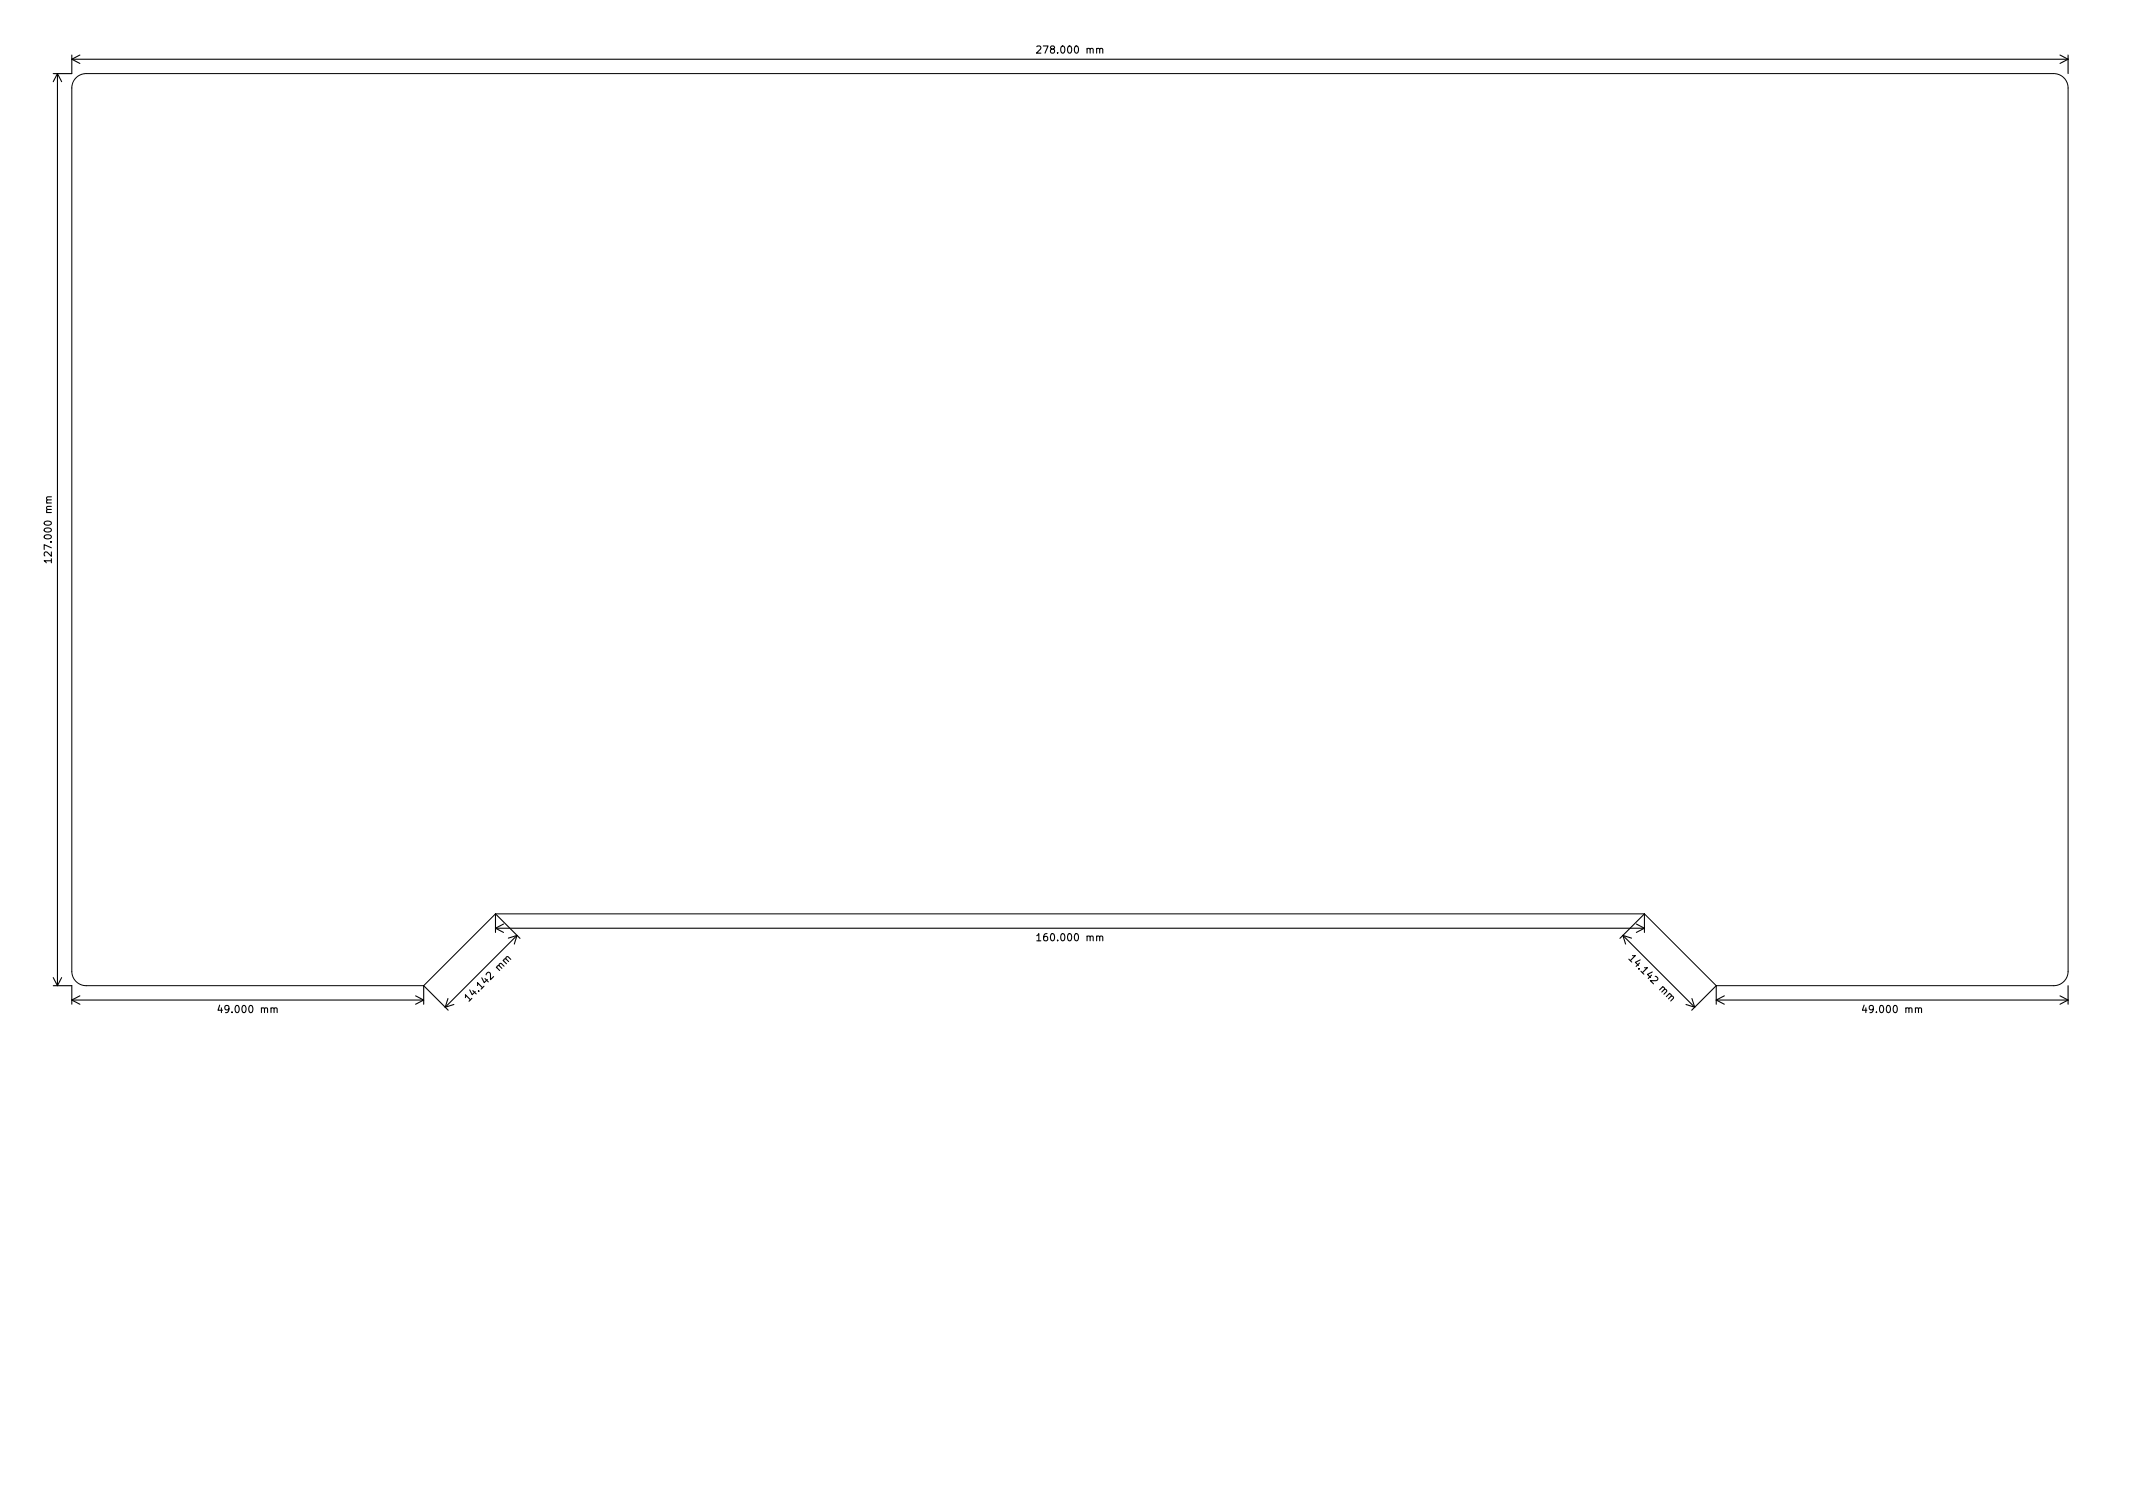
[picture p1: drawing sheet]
<svg xmlns="http://www.w3.org/2000/svg" width="297mm" height="210mm" viewBox="0 0 297 210" stroke-linecap="round" stroke-linejoin="round" font-family="sans-serif">
<defs><g id="words">
<g font-size="1.4">
<text x="145.1" y="7.4">278.000 mm</text>
<text x="7.2" y="77.7" transform="rotate(-90 7.2 77.7)">127.000 mm</text>
<text x="145.1" y="131">160.000 mm</text>
<text x="227.2" y="134" transform="rotate(45 227.2 134)">14.142 mm</text>
<text x="30.9" y="141">49.000 mm</text>
<text x="65.8" y="139" transform="rotate(-45 65.8 139)">14.142 mm</text>
<text x="259.9" y="141">49.000 mm</text>
</g>
</g></defs>
<g fill="none" stroke="#000" stroke-width=".15">
<path d="M8 10.2v127M8 10.2l.6 1.2M8 10.2l-.6 1.2M10 7.7v2.5h-2.6M10 8.2h278M10 8.2l1.1 .6M11.1 7.7l-1.1 .5M144.4 6.5l.4-.1 .2 .3-.7 .7h.7M153.1 6.9l.2-.2 .2 .1 .1 .6M286.9 7.7l1.1 .5M288 7.7v2.5M288 8.2l-1.1 .6"/>
<path d="M7.2 78.1h-1l.2 .3M7.2 69.2h-.7v.3l.1 .1M7.2 77.8v.6M7.4 137.2h2.6v2.6M7.4 136.1l.6 1.1M8.6 136.1l-.6 1.1M10 139.2h49M10 139.2l1.1 .6M11.1 138.7l-1.1 .5M30.6 140l-.2 .7h.6M57.9 138.7l1.1 .5M59 139.8v-2.6l3.4 3.5"/>
<path d="M59 139.2l-1.1 .6M62.4 139l-.4 1.2M63.2 139.9l-1.2 .3M69 129.8v-2.6l3.4 3.5M69 129.2h160M69 129.2l1.1 .6M70.1 128.7l-1.1 .5M72 130.2l-10 10M72 130.2l-.4 1.3M72 130.2l-1.2 .4M144.4 130.3l.3-.3v1M144.4 131h.6"/>
<path d="M153.1 130.5l.2-.2 .2 .1 .1 .6M226 130.2l10 10M226 130.2l.4 1.3M226 130.2l1.2 .4M227.9 128.7l1.1 .5M229 129.8v-2.6l-3.4 3.5M229 129.2l-1.1 .6M234.8 139.9l1.2 .3M235.6 139l.4 1.2M239 139.2h49M239 139.8v-2.6l-3.4 3.5M239 139.2l1.1 .6"/>
<path d="M240.1 138.7l-1.1 .5M259.6 140l-.2 .7h.6M286.9 138.7l1.1 .5M288 137.2v2.6M288 139.2l-1.1 .6M38.2 140.5l.1-.2 .2 .1 .1 .6M267.2 140.5l.1-.2 .2 .1 .1 .6"/>
</g>
<path d="M10.6 10.8a2 2 0 0 1 1.4-.6h274a2 2 0 0 1 2 2v123a2 2 0 0 1-2 2h-47l-10-10h-160l-10 10h-47a2 2 0 0 1-2-2v-123a2 2 0 0 1 .6-1.4z" fill="none" stroke="#000" stroke-width=".14"/>
<use href="#words"/>
</svg>
